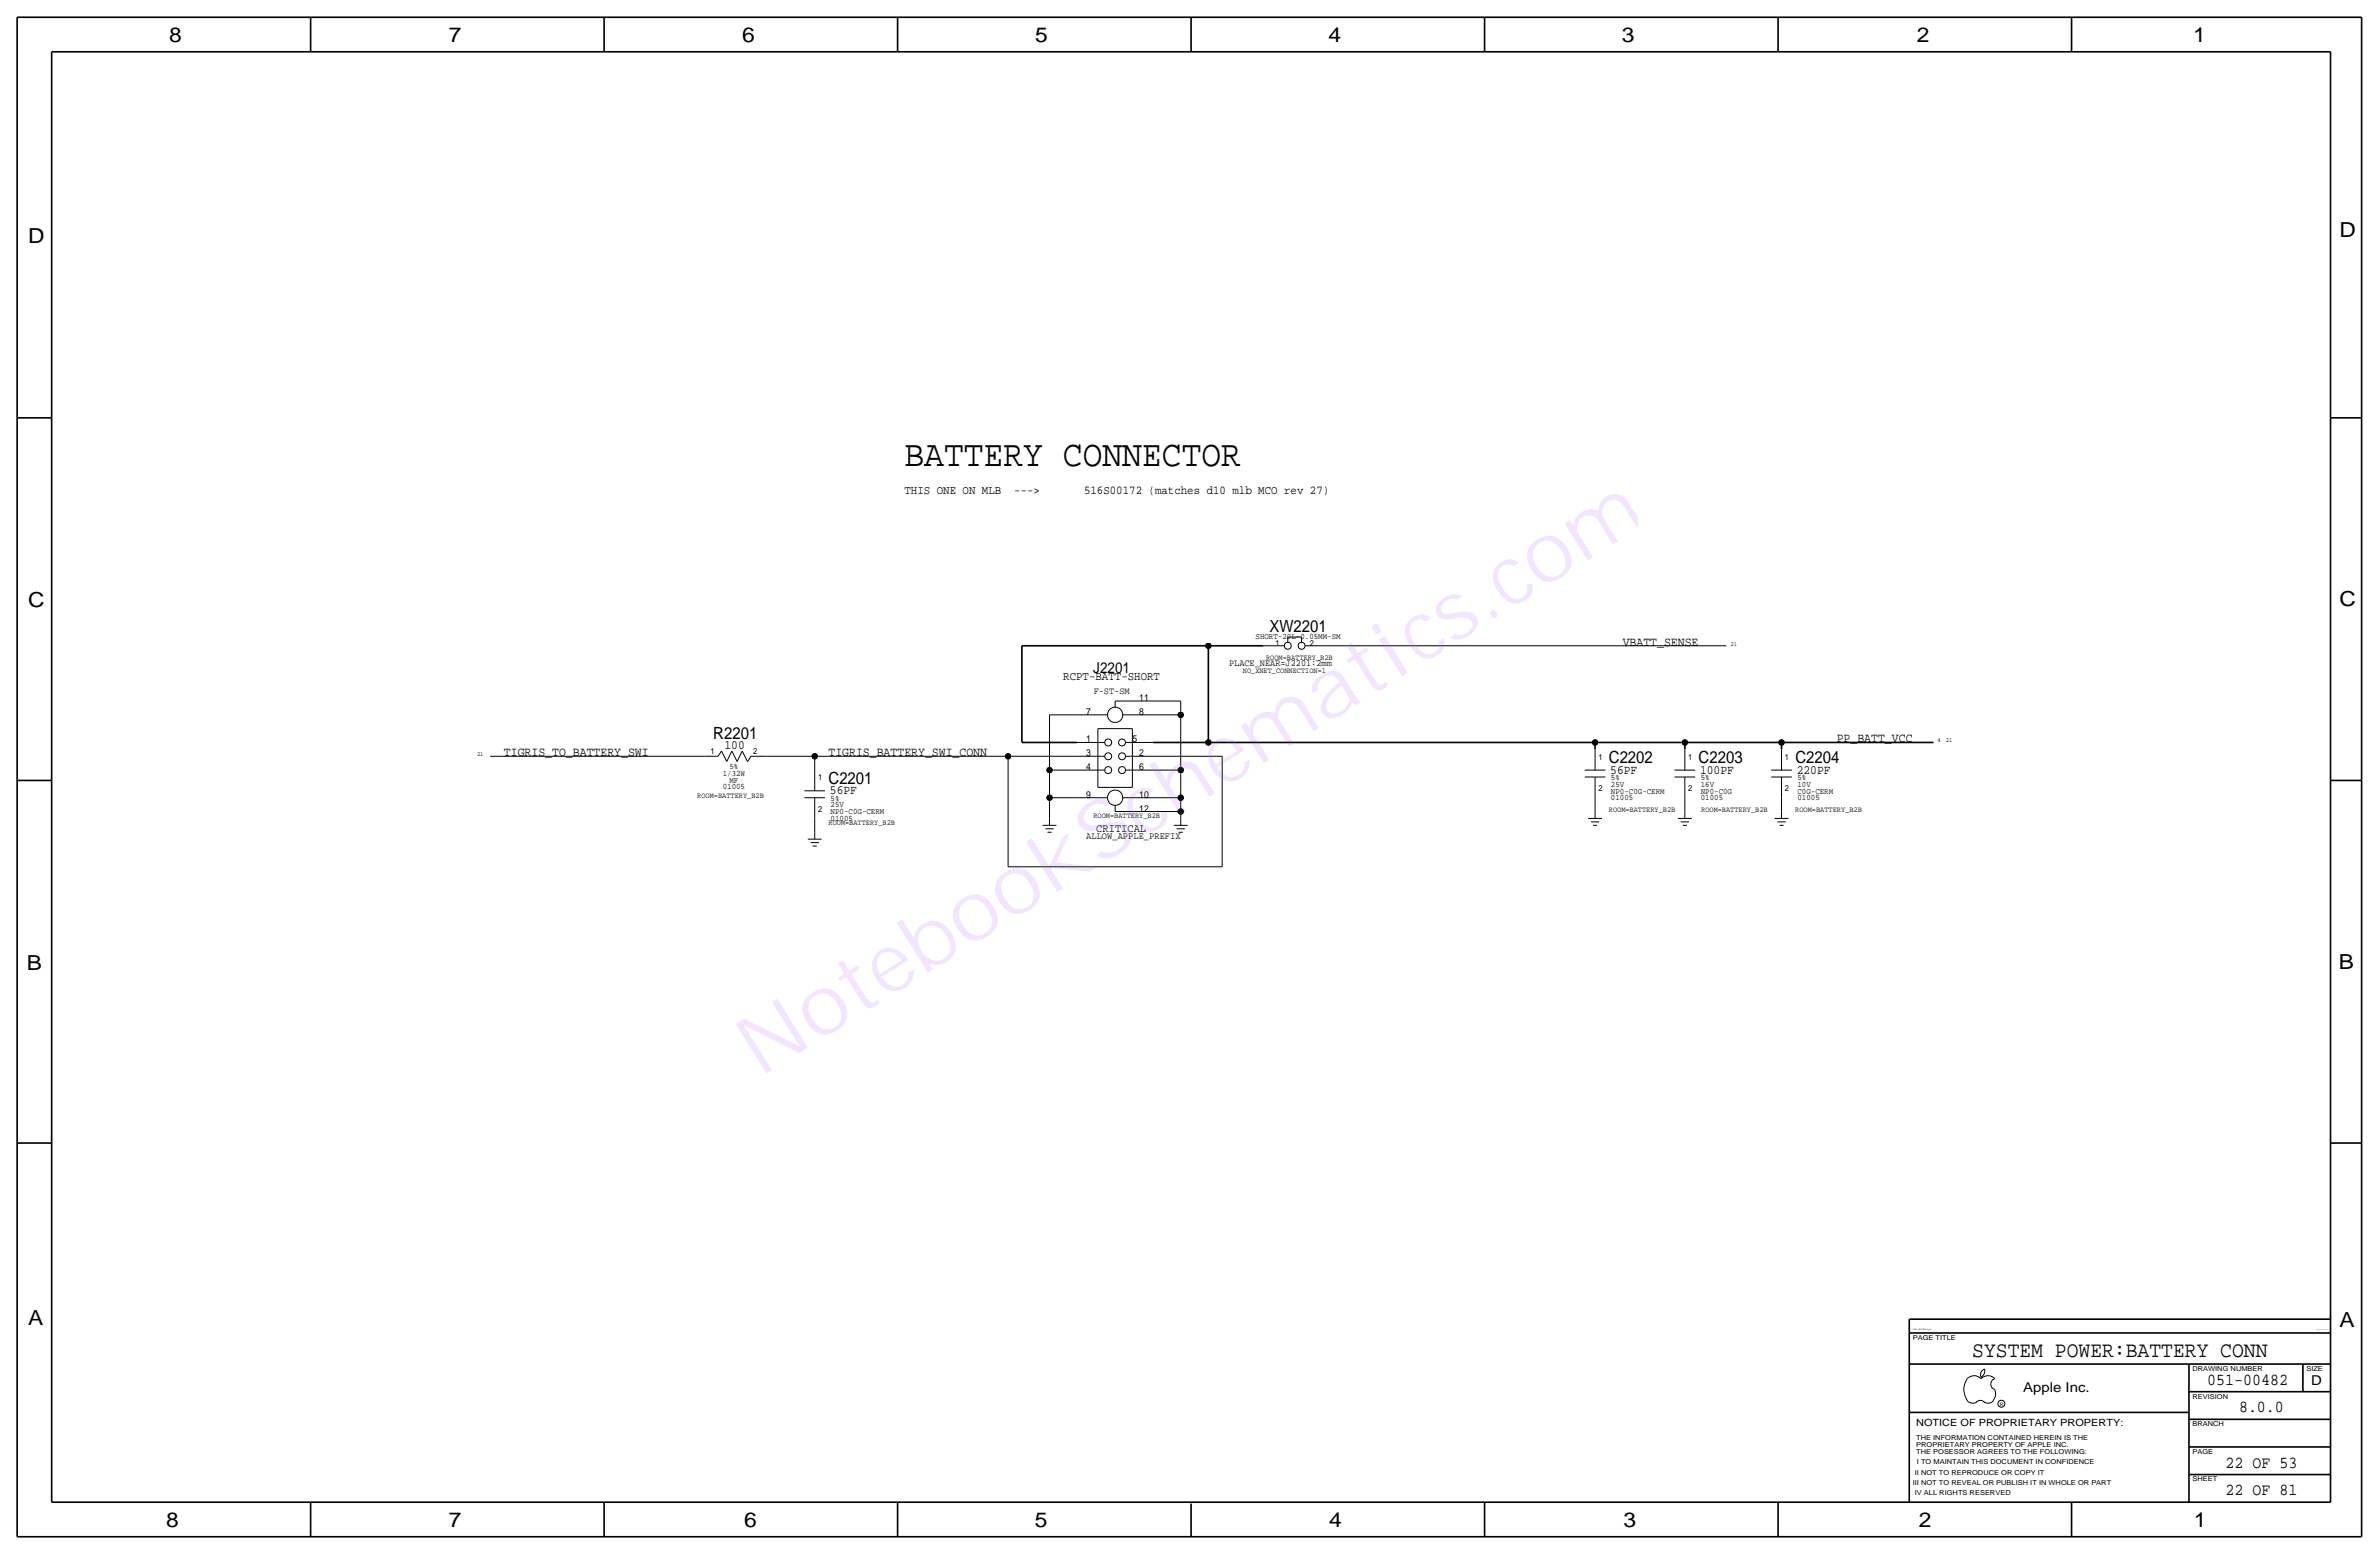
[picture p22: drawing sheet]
<svg xmlns="http://www.w3.org/2000/svg" width="875mm" height="572mm" viewBox="0 0 875 572" stroke-linecap="round" stroke-linejoin="round" font-family="sans-serif">
<defs><g id="words">
<text font-size="30.2" fill="#9f40ff" x="279.3" y="396.5" transform="rotate(-32 279.3 396.5)">NotebookSchematics.com</text>
<text font-size="13.6" x="332.7" y="171.5">BATTERY CONNECTOR</text>
<text font-size="8.1" x="725.4" y="499.1">SYSTEM POWER:BATTERY CONN</text>
<g font-size="7.6">
<text x="62.2" y="15.5">8</text>
<text x="165" y="15.5">7</text>
<text x="273" y="15.5">6</text>
<text x="380.7" y="15.5">5</text>
<text x="488.6" y="15.5">4</text>
<text x="596.6" y="15.5">3</text>
<text x="705.1" y="15.5">2</text>
<text x="806.7" y="15.5">1</text>
<text x="10.4" y="89.4">D</text>
<text x="860.5" y="87.1">D</text>
<text x="10.4" y="223.3">C</text>
<text x="860.5" y="222.8">C</text>
<text x="9.8" y="356.6">B</text>
<text x="860.3" y="356.4">B</text>
<text x="10.4" y="487.4">A</text>
<text x="860.5" y="488.2">A</text>
<text x="61.2" y="561.6">8</text>
<text x="165" y="561.6">7</text>
<text x="273.8" y="561.6">6</text>
<text x="380.7" y="561.6">5</text>
<text x="488.9" y="561.6">4</text>
<text x="597.1" y="561.6">3</text>
<text x="705.8" y="561.6">2</text>
<text x="806.9" y="561.6">1</text>
</g>
<g font-size="6.2">
<text x="466.9" y="232.4">XW2201</text>
<text x="262.4" y="271.8">R2201</text>
<text x="591.8" y="280.7">C2202</text>
<text x="624.8" y="280.7">C2203</text>
<text x="660.4" y="280.7">C2204</text>
<text x="304.7" y="288.3">C2201</text>
<text x="811.9" y="509.3">051-00482</text>
<text x="823.6" y="519.4">8.0.0</text>
<text x="818.6" y="539.7">22 OF 53</text>
<text x="818.6" y="549.9">22 OF 81</text>
</g>
<text font-size="5.6" x="402.1" y="247.6">J2201</text>
<g font-size="5">
<text x="850.1" y="509.3">D</text>
<text x="744.2" y="511.8">Apple Inc.</text>
</g>
<g font-size="4.7">
<text x="596.8" y="237.5">VBATT_SENSE</text>
<text x="266.5" y="275.3">100</text>
<text x="675.6" y="273.1">PP_BATT_VCC</text>
<text x="185.4" y="278.1">TIGRIS_TO_BATTERY_SWI</text>
<text x="304.7" y="278.1">TIGRIS_BATTERY_SWI_CONN</text>
<text x="592.3" y="284.5">56PF</text>
<text x="625.3" y="284.5">100PF</text>
<text x="660.9" y="284.5">220PF</text>
<text x="305.3" y="292.1">56PF</text>
</g>
<g font-size="4.4">
<text x="332.7" y="181.6">THIS ONE ON MLB</text>
<text x="373" y="181.6">---&gt;</text>
<text x="398.7" y="181.6">516S00172 (matches d10 mlb MCO rev 27)</text>
<text x="391.1" y="250.2">RCPT-BATT-SHORT</text>
</g>
<text font-size="4.3" x="403.2" y="306.1">CRITICAL</text>
<text font-size="3.7" x="704.8" y="524.5">NOTICE OF PROPRIETARY PROPERTY:</text>
<text font-size="3.6" x="399.5" y="308.6">ALLOW_APPLE_PREFIX</text>
<g font-size="3.5">
<text x="452.1" y="245.1">PLACE_NEAR=J2201:2mm</text>
<text x="402.3" y="255.3">F-ST-SM</text>
<text x="419" y="257.8">11</text>
<text x="399.5" y="262.9">7</text>
<text x="419" y="262.9">8</text>
<text x="399.5" y="273">1</text>
<text x="416.5" y="273">5</text>
<text x="399.5" y="278.1">3</text>
<text x="419" y="278.1">2</text>
<text x="399.5" y="283.2">4</text>
<text x="419" y="283.2">6</text>
<text x="399.5" y="293.4">9</text>
<text x="419" y="293.4">10</text>
<text x="419" y="298.5">12</text>
</g>
<g font-size="3.1">
<text x="461.8" y="235">SHORT-20L-0.05MM-SM</text>
<text x="469.1" y="237.5">1</text>
<text x="481.8" y="237.5">2</text>
<text x="261.3" y="277.4">1</text>
<text x="277.1" y="277.4">2</text>
<text x="588" y="279.4">1</text>
<text x="621" y="279.4">1</text>
<text x="656.5" y="279.4">1</text>
<text x="265.8" y="285.2">1/32W</text>
<text x="268.3" y="282.7">5%</text>
<text x="268.3" y="287.8">MF</text>
<text x="300.9" y="287">1</text>
<text x="592.5" y="287">5%</text>
<text x="625.6" y="287">5%</text>
<text x="661.1" y="287">5%</text>
<text x="265.8" y="290.3">01005</text>
<text x="588" y="290.8">2</text>
<text x="592.5" y="291.8">NP0-C0G-CERM</text>
<text x="592.5" y="289.3">25V</text>
<text x="621" y="290.8">2</text>
<text x="625.6" y="291.8">NP0-C0G</text>
<text x="625.6" y="289.3">16V</text>
<text x="656.5" y="290.8">2</text>
<text x="661.1" y="291.8">C0G-CERM</text>
<text x="661.1" y="289.3">10V</text>
<text x="300.9" y="298.4">2</text>
<text x="305.5" y="299.5">NP0-C0G-CERM</text>
<text x="305.5" y="296.9">25V</text>
<text x="305.5" y="294.6">5%</text>
<text x="592.5" y="294.4">01005</text>
<text x="625.6" y="294.4">01005</text>
<text x="661.1" y="294.4">01005</text>
<text x="305.5" y="302">01005</text>
</g>
<g font-size="2.9">
<text x="465.7" y="242.6">ROOM=BATTERY_B2B</text>
<text x="457.1" y="247.6">NO_XNET_CONNECTION=1</text>
<text x="256.5" y="293.4">ROOM=BATTERY_B2B</text>
<text x="591.8" y="298.4">ROOM=BATTERY_B2B</text>
<text x="625.7" y="298.4">ROOM=BATTERY_B2B</text>
<text x="660.3" y="298.4">ROOM=BATTERY_B2B</text>
<text x="304.7" y="303.5">ROOM=BATTERY_B2B</text>
<text x="402.2" y="301">ROOM=BATTERY_B2B</text>
</g>
<g font-size="2.5">
<text x="703.5" y="492.8">PAGE TITLE</text>
<text x="806.4" y="504.2">DRAWING NUMBER</text>
<text x="848.3" y="504.2">SIZE</text>
<text x="806.4" y="514.4">REVISION</text>
<text x="806.4" y="524.5">BRANCH</text>
<text x="704.8" y="532.1">PROPRIETARY PROPERTY OF APPLE INC.</text>
<text x="704.8" y="529.6">THE INFORMATION CONTAINED HEREIN IS THE</text>
<text x="704.8" y="534.7">THE POSESSOR AGREES TO THE FOLLOWING:</text>
<text x="705.1" y="538.5">I TO MAINTAIN THIS DOCUMENT IN CONFIDENCE</text>
<text x="806.4" y="534.7">PAGE</text>
<text x="704.3" y="542.3">II NOT TO REPRODUCE OR COPY IT</text>
<text x="806.4" y="544.8">SHEET</text>
<text x="703.5" y="546.1">III NOT TO REVEAL OR PUBLISH IT IN WHOLE OR PART</text>
<text x="704.3" y="549.9">IV ALL RIGHTS RESERVED</text>
</g>
<g font-size="2.3">
<text x="636.5" y="237.5">21</text>
<text x="712.7" y="273">4</text>
<text x="715.7" y="273">21</text>
<text x="175.5" y="278.1">21</text>
</g>
<text font-size="1.8" x="735.5" y="516.9">R</text>
<text font-size=".8" x="703.5" y="488.9">SYNC_MASTER=Sync</text>
<text font-size=".4" x="851.9" y="488.9">SYNC_DATE=06/06/2016</text>
</g></defs>
<g fill="none" stroke="#000" stroke-width=".37">
<path d="M464.8 237.5h7.6zM473.7 234.3v1.9zM473.7 234.3h5zM478.7 234.3v1.9zM480 237.5h7.6zM487.6 237.5h147.4zM410.2 257.8h13.9zM410.2 257.8v2.3zM424.1 257.8h10.2zM434.3 257.8v5.1zM180.3 278.1h78.7zM259 278.1h5.1z"/>
<path d="M265.4 276.2l1.9 3.9zM265.4 276.2l-1.3 1.9zM269.2 276.2l-1.9 3.9zM269.2 276.2l1.9 3.9zM273 276.2l-1.9 3.9zM273 276.2l1.9 3.9zM276.2 278.1h5.7zM276.2 278.1l-1.3 2.1zM281.9 278.1h17.8zM299.7 278.1h71.1zM299.7 278.1v5.1zM370.8 278.1v40.7z"/>
<path d="M370.8 278.1h25.4zM386 262.9v20.3zM386 262.9h10.2zM396.2 273.1h10.2zM396.2 262.9h11.2zM396.2 278.1h10.2zM403.8 268v21.6zM403.8 268h12.7zM413 262.9h11.1zM414 273.1h10.1zM414 278.1h10.1zM416.5 268v21.6z"/>
<path d="M424.1 278.1h25.4zM424.1 262.9h10.2zM434.3 262.9v20.3zM449.5 278.1v40.7zM586.7 275.6v7.6zM619.7 275.6v7.6zM655.3 275.6v7.6zM295.9 293.4h7.6zM295.9 290.8h7.6zM299.7 283.2v7.6zM299.7 293.4v7.6zM386 283.2v10.2z"/>
<path d="M386 293.4v7.6zM386 283.2h10.2zM386 293.4h10.2zM396.2 283.2h10.2zM396.2 293.4h11.2zM403.8 289.6h12.7zM410.2 298.5h13.9zM410.2 296.2v2.3zM413 293.4h11.1zM414 283.2h10.1zM424.1 283.2h10.2zM424.1 293.4h10.2z"/>
<path d="M424.1 298.5h10.2zM434.3 283.2v10.2zM434.3 293.4v5zM434.3 298.5v2.5zM582.9 285.8h7.6zM582.9 283.2h7.6zM586.7 293.4v5zM586.7 285.7v7.7zM586.7 298.5v2.5zM615.9 285.8h7.6zM615.9 283.2h7.6zM619.7 293.4v5z"/>
<path d="M619.7 285.7v7.7zM619.7 298.5v2.5zM651.5 285.8h7.6zM651.5 283.2h7.6zM655.3 293.4v5zM655.3 298.5v2.5zM655.3 285.7v7.7zM297.1 308.6h5.1zM298.1 309.9h3.1zM298.9 311.2h1.5zM299.7 301v5.1zM299.7 306.1v2.5z"/>
<path d="M370.8 318.8h78.7zM383.5 303.5h5.1zM384.5 304.8h3.1zM385.3 306.1h1.5zM386 301v2.5zM431.8 303.5h5zM432.8 304.8h3zM433.5 306.1h1.6zM434.3 301v2.5zM584.2 301h5zM585.2 302.3h3zM585.9 303.5h1.6z"/>
<path d="M617.2 301h5.1zM618.2 302.3h3zM618.9 303.5h1.6zM652.7 301h5.1zM653.7 302.3h3.1zM654.5 303.5h1.5zM724.1 515.6l.5 .2a2.67 2.67 0 0 0 2.5-.2M726.8 515.7a2.09 2.09 0 0 1 3.1 0M728.6 506.5a2.69 2.69 0 0 0 1.3-3 2.26 2.26 0 0 0-1.3 3M729.7 515.6l.4 .2a2.67 2.67 0 0 0 2.6-.2M733.7 511.1a4.5 4.5 0 0 1-1 4.6M733.8 511a2.08 2.08 0 0 1-1.6-2 2.08 2.08 0 0 1 1.6-2 3.4 3.4 0 0 0-5.1 0 3.6 3.6 0 0 0-3.9-.8 3.6 3.6 0 0 0-2.3 3.3 7.1 7.1 0 0 0 1.6 6.2"/>
<circle cx="473.7" cy="237.5" r="1.28"/>
<circle cx="478.7" cy="237.5" r="1.28"/>
<circle cx="407.6" cy="273.1" r="1.28"/>
<circle cx="407.6" cy="278.1" r="1.28"/>
<circle cx="410.2" cy="262.9" r="2.82"/>
<circle cx="412.7" cy="273.1" r="1.28"/>
<circle cx="412.7" cy="278.1" r="1.28"/>
<circle cx="407.6" cy="283.2" r="1.28"/>
<circle cx="410.2" cy="293.4" r="2.82"/>
<circle cx="412.7" cy="283.2" r="1.28"/>
<circle cx="736.1" cy="516.2" r="1.28"/>
</g>
<g fill="none" stroke="#000" stroke-width=".6" stroke-linecap="butt">
<path d="M6.3 6.4v558.7zM6.3 6.4h862.3zM19 19.1v533.4zM19 19.1h838.2zM114.2 6.4v12.7zM222.2 6.4v12.7zM330.1 6.4v12.7zM438.1 6.4v12.7zM546.1 6.4v12.7zM654 6.4v12.7zM762 6.4v12.7zM857.2 19.1v533.4z"/>
<path d="M868.6 6.4v558.7zM6.3 153.7h12.7zM857.2 153.7h11.4zM375.9 237.5v35.6zM375.9 237.5h68.6zM444.5 237.5h20.3zM444.5 237.5v35.6zM375.9 273.1h20.3zM424.1 273.1h20.4zM444.5 273.1h142.2zM586.7 273.1h33zM586.7 273.1v2.5z"/>
<path d="M619.7 273.1h35.6zM619.7 273.1v2.5zM655.3 273.1v2.5zM655.3 273.1h55.9zM6.3 287h12.7zM857.2 287h11.4zM6.3 420.4h12.7zM857.2 420.4h11.4zM702.3 485.1v5.1zM702.3 485.1h154.9zM702.3 490.2v62.3zM702.3 490.2h154.9z"/>
<path d="M702.3 519.4h102.8zM702.3 501.6h154.9zM805.1 501.6v50.8zM805.1 511.8h52.1zM847 501.6v10.2zM805.1 522h52.1zM805.1 532.1h52.1zM19 552.5h838.2zM114.2 552.5v12.7zM222.2 552.5v12.7zM330.1 552.5v12.7zM438.1 553v12.1z"/>
<path d="M546.1 552.5v12.7zM654 552.5v12.7zM762 552.5v12.7zM805.1 542.3h52.1zM6.3 565.2h862.3z"/>
</g>
<g fill="#000" stroke="#000" stroke-width=".37">
<circle cx="444.5" cy="237.5" r="1.02"/>
<circle cx="299.7" cy="278.1" r="1.02"/>
<circle cx="370.8" cy="278.1" r="1.02"/>
<circle cx="434.3" cy="262.9" r="1.02"/>
<circle cx="444.5" cy="273" r="1.02"/>
<circle cx="586.7" cy="273" r="1.02"/>
<circle cx="619.7" cy="273" r="1.02"/>
<circle cx="655.3" cy="273" r="1.02"/>
<circle cx="386" cy="283.2" r="1.02"/>
<circle cx="386" cy="293.4" r="1.02"/>
<circle cx="434.3" cy="283.2" r="1.02"/>
<circle cx="434.3" cy="293.4" r="1.02"/>
<circle cx="434.3" cy="298.4" r="1.02"/>
</g>
<use href="#words"/>
</svg>
